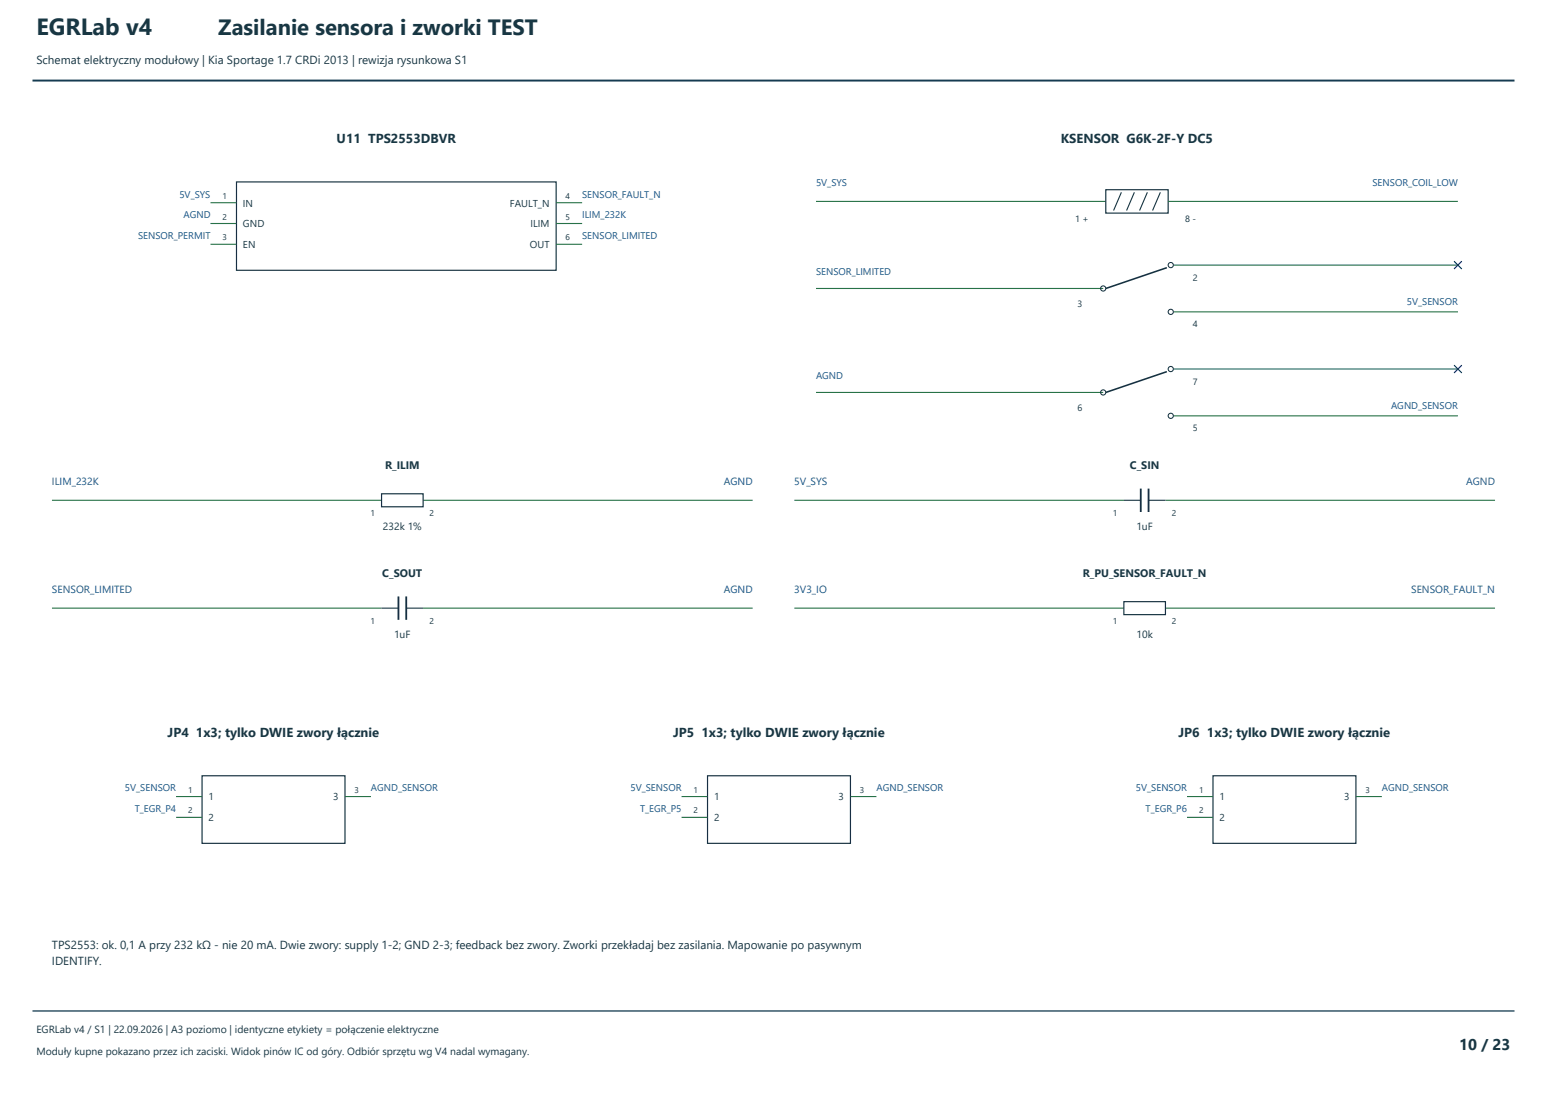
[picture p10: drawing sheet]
<svg xmlns="http://www.w3.org/2000/svg" width="420mm" height="297mm" viewBox="0 0 420 297" stroke-linecap="round" stroke-linejoin="round" font-family="sans-serif">
<defs><g id="words">
<text font-size="6.3" fill="#183743" x="9.9" y="9.5">EGRLab v4</text>
<text font-size="6" fill="#183743" x="59.3" y="9.5">Zasilanie sensora i zworki TEST</text>
<text font-size="4.2" fill="#183743" x="396.2" y="285">10 / 23</text>
<g font-size="3.5" fill="#183743">
<text x="91.4" y="38.8">U11 TPS2553DBVR</text>
<text x="288" y="38.8">KSENSOR G6K-2F-Y DC5</text>
<text x="45.5" y="200">JP4 1x3; tylko DWIE zwory łącznie</text>
<text x="182.7" y="200">JP5 1x3; tylko DWIE zwory łącznie</text>
<text x="320" y="200">JP6 1x3; tylko DWIE zwory łącznie</text>
</g>
<g font-size="3.2" fill="#183743">
<text x="9.9" y="17.3">Schemat elektryczny modułowy | Kia Sportage 1.7 CRDi 2013 | rewizja rysunkowa S1</text>
<text x="14.1" y="257.5">TPS2553: ok. 0,1 A przy 232 kΩ - nie 20 mA. Dwie zwory: supply 1-2; GND 2-3; feedback bez zwory. Zworki przekładaj bez zasilania. Mapowanie po pasywnym</text>
<text x="14.1" y="262.1">IDENTIFY.</text>
</g>
<g font-size="3" fill="#183743">
<text x="104.5" y="127.4">R_ILIM</text>
<text x="306.8" y="127.4">C_SIN</text>
<text x="103.8" y="156.6">C_SOUT</text>
<text x="294" y="156.6">R_PU_SENSOR_FAULT_N</text>
</g>
<g font-size="2.8" fill="#15538b">
<text x="14.1" y="131.6">ILIM_232K</text>
<text x="196.5" y="131.6">AGND</text>
<text x="215.6" y="131.6">5V_SYS</text>
<text x="398" y="131.6">AGND</text>
<text x="14.1" y="160.9">SENSOR_LIMITED</text>
<text x="196.5" y="160.9">AGND</text>
<text x="215.6" y="160.9">3V3_IO</text>
<text x="383.1" y="160.9">SENSOR_FAULT_N</text>
</g>
<g font-size="2.8" fill="#183743">
<text x="103.9" y="143.9">232k 1%</text>
<text x="308.5" y="143.9">1uF</text>
<text x="107" y="173.2">1uF</text>
<text x="308.5" y="173.2">10k</text>
<text x="9.9" y="280.5">EGRLab v4 / S1 | 22.09.2026 | A3 poziomo | identyczne etykiety = połączenie elektryczne</text>
<text x="9.9" y="286.5">Moduły kupne pokazano przez ich zaciski. Widok pinów IC od góry. Odbiór sprzętu wg V4 nadal wymagany.</text>
</g>
<g font-size="2.7" fill="#183743">
<text x="66" y="56.1">IN</text>
<text x="138.4" y="56.1">FAULT_N</text>
<text x="66" y="61.7">GND</text>
<text x="144.1" y="61.7">ILIM</text>
<text x="66" y="67.4">EN</text>
<text x="143.9" y="67.4">OUT</text>
<text x="56.6" y="217.3">1</text>
<text x="90.4" y="217.3">3</text>
<text x="193.9" y="217.3">1</text>
<text x="227.7" y="217.3">3</text>
<text x="331.1" y="217.3">1</text>
<text x="364.9" y="217.3">3</text>
<text x="56.6" y="223">2</text>
<text x="193.9" y="223">2</text>
<text x="331.1" y="223">2</text>
</g>
<g font-size="2.6" fill="#15538b">
<text x="48.7" y="53.6">5V_SYS</text>
<text x="158" y="53.6">SENSOR_FAULT_N</text>
<text x="221.5" y="50.4">5V_SYS</text>
<text x="372.6" y="50.4">SENSOR_COIL_LOW</text>
<text x="49.8" y="59.3">AGND</text>
<text x="158" y="59.3">ILIM_232K</text>
<text x="37.5" y="64.9">SENSOR_PERMIT</text>
<text x="158" y="64.9">SENSOR_LIMITED</text>
<text x="221.5" y="74.8">SENSOR_LIMITED</text>
<text x="381.9" y="82.9">5V_SENSOR</text>
<text x="221.5" y="103">AGND</text>
<text x="377.7" y="111.1">AGND_SENSOR</text>
<text x="33.9" y="214.8">5V_SENSOR</text>
<text x="100.7" y="214.8">AGND_SENSOR</text>
<text x="171.2" y="214.8">5V_SENSOR</text>
<text x="237.9" y="214.8">AGND_SENSOR</text>
<text x="308.4" y="214.8">5V_SENSOR</text>
<text x="375.2" y="214.8">AGND_SENSOR</text>
<text x="36.6" y="220.5">T_EGR_P4</text>
<text x="173.8" y="220.5">T_EGR_P5</text>
<text x="311" y="220.5">T_EGR_P6</text>
</g>
<g font-size="2.5" fill="#183743">
<text x="291.9" y="60.3">1 +</text>
<text x="321.7" y="60.3">8 -</text>
<text x="323.8" y="76.2">2</text>
<text x="292.5" y="83.3">3</text>
<text x="323.8" y="88.9">4</text>
<text x="323.8" y="104.4">7</text>
<text x="292.5" y="111.5">6</text>
<text x="323.8" y="117.1">5</text>
</g>
<g font-size="2.3" fill="#183743">
<text x="60.4" y="54">1</text>
<text x="153.6" y="54">4</text>
<text x="60.4" y="59.6">2</text>
<text x="153.6" y="59.6">5</text>
<text x="60.4" y="65.3">3</text>
<text x="153.6" y="65.3">6</text>
<text x="100.6" y="140.1">1</text>
<text x="116.6" y="140.1">2</text>
<text x="302.1" y="140.1">1</text>
<text x="318.2" y="140.1">2</text>
<text x="100.6" y="169.3">1</text>
<text x="116.6" y="169.3">2</text>
<text x="302.1" y="169.3">1</text>
<text x="318.2" y="169.3">2</text>
<text x="51.1" y="215.2">1</text>
<text x="96.2" y="215.2">3</text>
<text x="188.3" y="215.2">1</text>
<text x="233.5" y="215.2">3</text>
<text x="325.5" y="215.2">1</text>
<text x="370.7" y="215.2">3</text>
<text x="51.1" y="220.8">2</text>
<text x="188.3" y="220.8">2</text>
<text x="325.5" y="220.8">2</text>
</g>
</g></defs>
<path d="M8.8 21.9h402.4" fill="none" stroke="#153b51" stroke-width=".53"/>
<path d="M64.2 49.4h86.8v24h-86.8z" fill-rule="evenodd" fill="#fff" stroke="#172f3d" stroke-width=".32"/>
<path d="M57.1 55h7.1M151 55h7M221.5 54.7h78.7M57.1 60.7h7.1M57.1 66.3h7.1M151 60.7h7M151 66.3h7" fill="none" stroke="#267146" stroke-width=".3"/>
<path d="M300.2 51.5h16.9v6.4h-16.9z" fill-rule="evenodd" fill="#fff" stroke="#172f3d" stroke-width=".32"/>
<path d="M304.4 52.2l-2.1 4.9M308 52.2l-2.1 4.9M311.5 52.2l-2.1 4.9M315 52.2l-2.1 4.9" fill="none" stroke="#172f3d" stroke-width=".3"/>
<path d="M317.1 54.7h78.7M221.5 78.3h78M318.6 72h77.2M318.6 84.7h77.2M221.5 106.5h78M318.6 100.2h77.2M318.6 112.9h77.2M14.1 135.8h89.5M114.9 135.8h89.5" fill="none" stroke="#267146" stroke-width=".3"/>
<g fill="none" stroke="#172f3d" stroke-width=".28">
<circle cx="299.5" cy="78.3" r=".71"/>
<circle cx="317.9" cy="72" r=".71"/>
<circle cx="317.9" cy="84.7" r=".71"/>
<circle cx="299.5" cy="106.5" r=".71"/>
<circle cx="317.9" cy="100.2" r=".71"/>
<circle cx="317.9" cy="112.9" r=".71"/>
</g>
<path d="M316.8 72.7l-16.6 5.6M316.8 100.9l-16.6 5.6" fill="none" stroke="#172f3d" stroke-width=".42"/>
<path d="M394.8 70.9l2.1 2.1M396.9 70.9l-2.1 2.1M394.8 99.1l2.1 2.1M396.9 99.1l-2.1 2.1" fill="none" stroke="#000888" stroke-width=".3"/>
<path d="M103.6 134.1h11.3v3.5h-11.3z" fill-rule="evenodd" fill="#fff" stroke="#172f3d" stroke-width=".32"/>
<path d="M215.6 135.8h89.5M316.4 135.8h89.5M14.1 165.1h89.5M114.9 165.1h89.5M215.6 165.1h89.5M316.4 165.1h89.5" fill="none" stroke="#267146" stroke-width=".3"/>
<path d="M305.1 135.8h4.6M311.8 135.8h4.6M103.6 165.1h4.6M110.3 165.1h4.6" fill="none" stroke="#172f3d" stroke-width=".3"/>
<path d="M309.7 132.6v6.4M311.8 132.6v6.4M108.2 161.9v6.4M110.3 161.9v6.4" fill="none" stroke="#172f3d" stroke-width=".49"/>
<g fill="#fff" stroke="#172f3d" stroke-width=".32">
<path d="M305.1 163.3h11.3v3.6h-11.3z" fill-rule="evenodd"/>
<path d="M54.9 210.6h38.8v18.4h-38.8z" fill-rule="evenodd"/>
</g>
<path d="M47.8 216.3h7.1M93.7 216.3h7M47.8 221.9h7.1" fill="none" stroke="#267146" stroke-width=".3"/>
<path d="M192.1 210.6h38.8v18.4h-38.8z" fill-rule="evenodd" fill="#fff" stroke="#172f3d" stroke-width=".32"/>
<path d="M185 216.3h7.1M230.9 216.3h7M185 221.9h7.1" fill="none" stroke="#267146" stroke-width=".3"/>
<path d="M329.3 210.6h38.8v18.4h-38.8z" fill-rule="evenodd" fill="#fff" stroke="#172f3d" stroke-width=".32"/>
<path d="M322.3 216.3h7M368.1 216.3h7.1M322.3 221.9h7" fill="none" stroke="#267146" stroke-width=".3"/>
<path d="M8.8 274.5h402.4" fill="none" stroke="#153b51" stroke-width=".35"/>
<use href="#words"/>
</svg>
